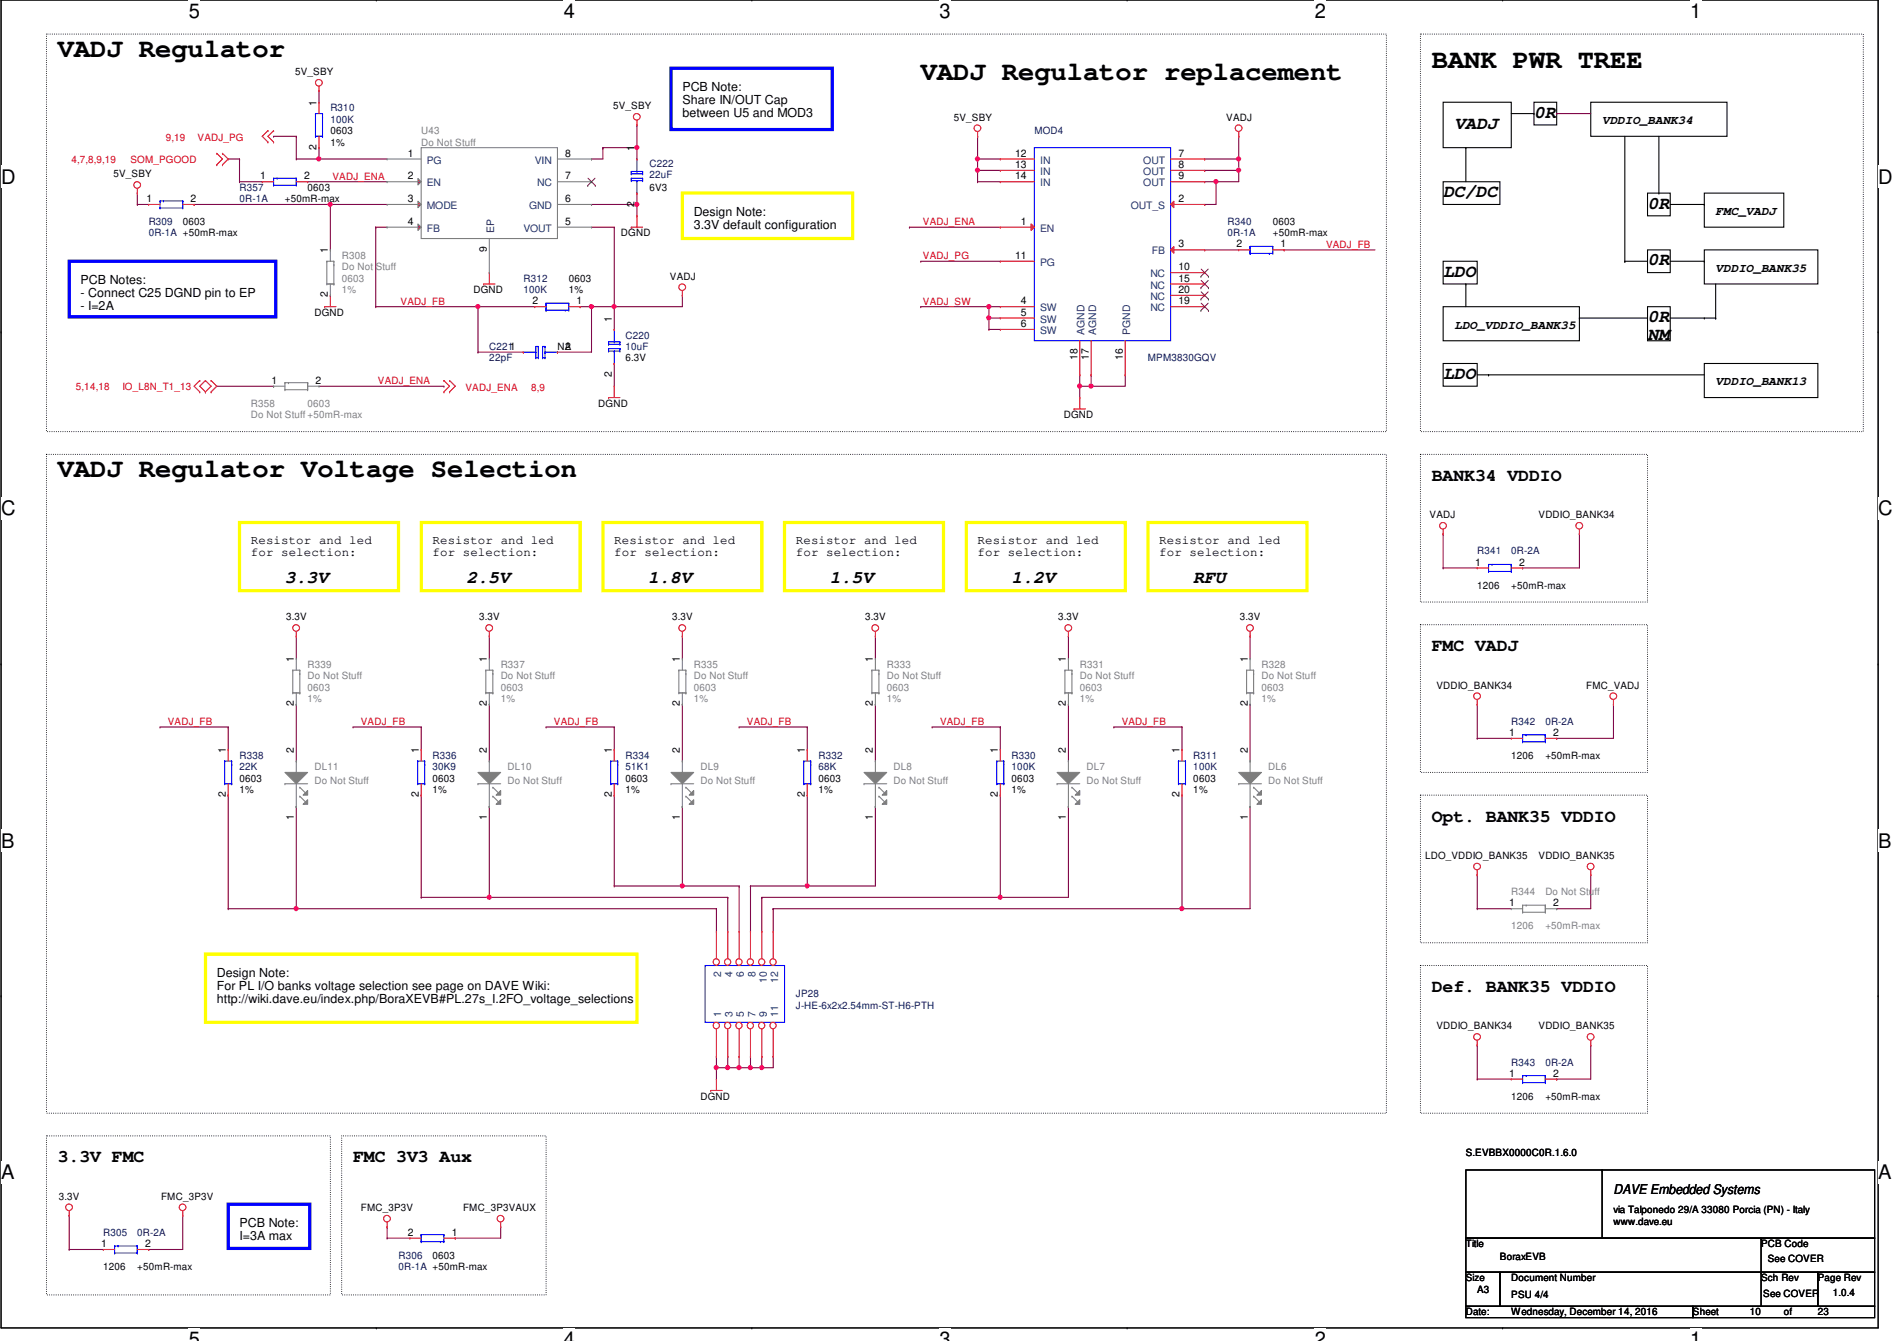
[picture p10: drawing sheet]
<svg xmlns="http://www.w3.org/2000/svg" width="297mm" height="210mm" viewBox="0 0 297 210" stroke-linecap="round" stroke-linejoin="round" font-family="sans-serif">
<defs><g id="words">
<g font-size="4.2">
<text x="9.1" y="8.9">VADJ Regulator</text>
<text x="224.2" y="10.7">BANK PWR TREE</text>
<text x="144.2" y="12.4">VADJ Regulator replacement</text>
<text x="9.1" y="74.7">VADJ Regulator Voltage Selection</text>
</g>
<g font-size="3.1">
<text x="29.5" y="2.8">5</text>
<text x="88.3" y="2.8">4</text>
<text x="147.1" y="2.8">3</text>
<text x="205.9" y="2.8">2</text>
<text x="264.7" y="2.8">1</text>
<text x=".2" y="28.7">D</text>
<text x="294.1" y="28.7">D</text>
<text x=".2" y="80.7">C</text>
<text x="294.1" y="80.7">C</text>
<text x=".2" y="132.7">B</text>
<text x="294.1" y="132.7">B</text>
<text x=".2" y="184.6">A</text>
<text x="294.1" y="184.6">A</text>
<text x="29.5" y="210.7">5</text>
<text x="88.3" y="210.7">4</text>
<text x="147.1" y="210.7">3</text>
<text x="205.9" y="210.7">2</text>
<text x="264.7" y="210.7">1</text>
</g>
<g font-size="2.8">
<text x="227.8" y="20.2">VADJ</text>
<text x="240.2" y="18.4">0R</text>
<text x="226" y="30.9">DC/DC</text>
<text x="258" y="32.6">0R</text>
<text x="258" y="41.5">0R</text>
<text x="226" y="43.3">LDO</text>
<text x="258" y="50.4">0R</text>
<text x="258" y="53.3">NM</text>
<text x="226" y="59.3">LDO</text>
<text x="224.2" y="75.3">BANK34 VDDIO</text>
<text x="44.6" y="91.3">3.3V</text>
<text x="73.1" y="91.3">2.5V</text>
<text x="101.5" y="91.3">1.8V</text>
<text x="130" y="91.3">1.5V</text>
<text x="158.4" y="91.3">1.2V</text>
<text x="186.9" y="91.3">RFU</text>
<text x="224.2" y="101.9">FMC VADJ</text>
<text x="224.2" y="128.6">Opt. BANK35 VDDIO</text>
<text x="224.2" y="155.3">Def. BANK35 VDDIO</text>
<text x="9.1" y="181.9">3.3V FMC</text>
<text x="55.3" y="181.9">FMC 3V3 Aux</text>
</g>
<text font-size="2.1" x="252.6" y="186.9">DAVE Embedded Systems</text>
<g font-size="1.9">
<text x="106.8" y="14.2">PCB Note:</text>
<text x="106.8" y="16.3">Share IN/OUT Cap</text>
<text x="106.8" y="18.3">between U5 and MOD3</text>
<text x="250.9" y="19.4">VDDIO_BANK34</text>
<text x="108.6" y="33.8">Design Note:</text>
<text x="108.6" y="35.8">3.3V default configuration</text>
<text x="268.6" y="33.7">FMC_VADJ</text>
<text x="12.6" y="44.4">PCB Notes:</text>
<text x="12.6" y="46.5">- Connect C25 DGND pin to EP</text>
<text x="268.6" y="42.5">VDDIO_BANK35</text>
<text x="12.6" y="48.5">- I=2A</text>
<text x="227.8" y="51.4">LDO_VDDIO_BANK35</text>
<text x="268.6" y="60.3">VDDIO_BANK13</text>
<text x="39.3" y="85.1">Resistor and led</text>
<text x="39.3" y="87">for selection:</text>
<text x="67.7" y="85.1">Resistor and led</text>
<text x="67.7" y="87">for selection:</text>
<text x="96.2" y="85.1">Resistor and led</text>
<text x="96.2" y="87">for selection:</text>
<text x="124.6" y="85.1">Resistor and led</text>
<text x="124.6" y="87">for selection:</text>
<text x="153.1" y="85.1">Resistor and led</text>
<text x="153.1" y="87">for selection:</text>
<text x="181.5" y="85.1">Resistor and led</text>
<text x="181.5" y="87">for selection:</text>
<text x="33.9" y="152.9">Design Note:</text>
<text x="33.9" y="154.9">For PL I/O banks voltage selection see page on DAVE Wiki:</text>
<text x="33.9" y="157">http://wiki.dave.eu/index.php/BoraXEVB#PL.27s_I.2FO_voltage_selections</text>
<text x="37.5" y="192">PCB Note:</text>
<text x="37.5" y="194.1">I=3A max</text>
</g>
<g font-size="1.6">
<text x="46.2" y="11.8">5V_SBY</text>
<text x="49.6" y="16.6" transform="rotate(-90 49.6 16.6)">1</text>
<text x="96" y="17.1">5V_SBY</text>
<text x="49.6" y="23.5" transform="rotate(-90 49.6 23.5)">2</text>
<text x="51.7" y="21">0603</text>
<text x="51.7" y="22.8">1%</text>
<text x="99.4" y="23.7" transform="rotate(-90 99.4 23.7)">1</text>
<text x="149.3" y="18.9">5V_SBY</text>
<text x="192" y="18.9">VADJ</text>
<text x="17.8" y="27.8">5V_SBY</text>
<text x="40.7" y="28.1">1</text>
<text x="47.6" y="28.1">2</text>
<text x="48.2" y="29.9">0603</text>
<text x="63.8" y="24.5">1</text>
<text x="63.8" y="28.1">2</text>
<text x="88.5" y="28.1">7</text>
<text x="88.5" y="24.5">8</text>
<text x="101.7" y="29.9">6V3</text>
<text x="159" y="24.5">12</text>
<text x="159" y="26.3">13</text>
<text x="159" y="28.1">14</text>
<text x="184.5" y="24.5">7</text>
<text x="184.5" y="26.3">8</text>
<text x="184.5" y="28.1">9</text>
<text x="22.9" y="31.6">1</text>
<text x="28.6" y="35.2">0603</text>
<text x="29.8" y="31.6">2</text>
<text x="44.6" y="31.7">+50mR-max</text>
<text x="63.8" y="31.6">3</text>
<text x="63.8" y="35.2">4</text>
<text x="88.5" y="35.2">5</text>
<text x="88.5" y="31.6">6</text>
<text x="99.4" y="32.3" transform="rotate(-90 99.4 32.3)">2</text>
<text x="159.8" y="35.2">1</text>
<text x="184.5" y="31.6">2</text>
<text x="199.3" y="35.2">0603</text>
<text x="51.3" y="39.7" transform="rotate(-90 51.3 39.7)">1</text>
<text x="76.2" y="39.5" transform="rotate(-90 76.2 39.5)">9</text>
<text x="97.2" y="37">DGND</text>
<text x="159" y="40.5">11</text>
<text x="184.5" y="38.7">3</text>
<text x="193.6" y="38.7">2</text>
<text x="199.3" y="37">+50mR-max</text>
<text x="200.5" y="38.7">1</text>
<text x="51.3" y="46.6" transform="rotate(-90 51.3 46.6)">2</text>
<text x="74.1" y="45.9">DGND</text>
<text x="83.4" y="47.6">2</text>
<text x="89.1" y="44.1">0603</text>
<text x="89.1" y="45.9">1%</text>
<text x="90.3" y="47.6">1</text>
<text x="104.9" y="43.8">VADJ</text>
<text x="159.8" y="47.6">4</text>
<text x="184.5" y="42.3">10</text>
<text x="184.5" y="47.6">19</text>
<text x="184.5" y="45.8">20</text>
<text x="184.5" y="44.1">15</text>
<text x="49.2" y="49.4">DGND</text>
<text x="95.8" y="50.3" transform="rotate(-90 95.8 50.3)">1</text>
<text x="159.8" y="49.4">5</text>
<text x="159.8" y="51.2">6</text>
<text x="87.3" y="54.8">NA</text>
<text x="88.5" y="54.7">2</text>
<text x="95.8" y="59" transform="rotate(-90 95.8 59)">2</text>
<text x="98" y="56.6">6.3V</text>
<text x="168.7" y="56.3" transform="rotate(-90 168.7 56.3)">18</text>
<text x="170.5" y="56.3" transform="rotate(-90 170.5 56.3)">17</text>
<text x="175.8" y="56.3" transform="rotate(-90 175.8 56.3)">16</text>
<text x="42.5" y="60.1">1</text>
<text x="49.4" y="60.1">2</text>
<text x="93.7" y="63.7">DGND</text>
<text x="166.6" y="65.4">DGND</text>
<text x="223.9" y="81.1">VADJ</text>
<text x="240.9" y="81.1">VDDIO_BANK34</text>
<text x="231" y="88.5">1</text>
<text x="237.9" y="88.5">2</text>
<text x="231.3" y="92.1">1206</text>
<text x="236.6" y="92.1">+50mR-max</text>
<text x="44.8" y="97.1">3.3V</text>
<text x="75" y="97.1">3.3V</text>
<text x="105.2" y="97.1">3.3V</text>
<text x="135.5" y="97.1">3.3V</text>
<text x="165.7" y="97.1">3.3V</text>
<text x="194.1" y="97.1">3.3V</text>
<text x="46" y="103.7" transform="rotate(-90 46 103.7)">1</text>
<text x="76.2" y="103.7" transform="rotate(-90 76.2 103.7)">1</text>
<text x="106.5" y="103.7" transform="rotate(-90 106.5 103.7)">1</text>
<text x="136.7" y="103.7" transform="rotate(-90 136.7 103.7)">1</text>
<text x="166.9" y="103.7" transform="rotate(-90 166.9 103.7)">1</text>
<text x="195.4" y="103.7" transform="rotate(-90 195.4 103.7)">1</text>
<text x="224.9" y="107.8">VDDIO_BANK34</text>
<text x="248.4" y="107.8">FMC_VADJ</text>
<text x="46" y="110.6" transform="rotate(-90 46 110.6)">2</text>
<text x="76.2" y="110.6" transform="rotate(-90 76.2 110.6)">2</text>
<text x="106.5" y="110.6" transform="rotate(-90 106.5 110.6)">2</text>
<text x="136.7" y="110.6" transform="rotate(-90 136.7 110.6)">2</text>
<text x="166.9" y="110.6" transform="rotate(-90 166.9 110.6)">2</text>
<text x="195.4" y="110.6" transform="rotate(-90 195.4 110.6)">2</text>
<text x="35.3" y="117.9" transform="rotate(-90 35.3 117.9)">1</text>
<text x="46" y="117.9" transform="rotate(-90 46 117.9)">2</text>
<text x="65.6" y="117.9" transform="rotate(-90 65.6 117.9)">1</text>
<text x="76.2" y="117.9" transform="rotate(-90 76.2 117.9)">2</text>
<text x="95.8" y="117.9" transform="rotate(-90 95.8 117.9)">1</text>
<text x="106.5" y="117.9" transform="rotate(-90 106.5 117.9)">2</text>
<text x="126" y="117.9" transform="rotate(-90 126 117.9)">1</text>
<text x="136.7" y="117.9" transform="rotate(-90 136.7 117.9)">2</text>
<text x="156.2" y="117.9" transform="rotate(-90 156.2 117.9)">1</text>
<text x="166.9" y="117.9" transform="rotate(-90 166.9 117.9)">2</text>
<text x="184.7" y="117.9" transform="rotate(-90 184.7 117.9)">1</text>
<text x="195.4" y="117.9" transform="rotate(-90 195.4 117.9)">2</text>
<text x="236.3" y="115.2">1</text>
<text x="236.6" y="118.8">1206</text>
<text x="242" y="118.8">+50mR-max</text>
<text x="243.2" y="115.2">2</text>
<text x="35.3" y="124.8" transform="rotate(-90 35.3 124.8)">2</text>
<text x="37.5" y="122.3">0603</text>
<text x="37.5" y="124.1">1%</text>
<text x="65.6" y="124.8" transform="rotate(-90 65.6 124.8)">2</text>
<text x="67.7" y="122.3">0603</text>
<text x="67.7" y="124.1">1%</text>
<text x="95.8" y="124.8" transform="rotate(-90 95.8 124.8)">2</text>
<text x="98" y="122.3">0603</text>
<text x="98" y="124.1">1%</text>
<text x="126" y="124.8" transform="rotate(-90 126 124.8)">2</text>
<text x="128.2" y="122.3">0603</text>
<text x="128.2" y="124.1">1%</text>
<text x="156.2" y="124.8" transform="rotate(-90 156.2 124.8)">2</text>
<text x="158.4" y="122.3">0603</text>
<text x="158.4" y="124.1">1%</text>
<text x="184.7" y="124.8" transform="rotate(-90 184.7 124.8)">2</text>
<text x="186.9" y="122.3">0603</text>
<text x="186.9" y="124.1">1%</text>
<text x="46" y="128.4" transform="rotate(-90 46 128.4)">1</text>
<text x="76.2" y="128.4" transform="rotate(-90 76.2 128.4)">1</text>
<text x="106.5" y="128.4" transform="rotate(-90 106.5 128.4)">1</text>
<text x="136.7" y="128.4" transform="rotate(-90 136.7 128.4)">1</text>
<text x="166.9" y="128.4" transform="rotate(-90 166.9 128.4)">1</text>
<text x="195.4" y="128.4" transform="rotate(-90 195.4 128.4)">1</text>
<text x="223.1" y="134.5">LDO_VDDIO_BANK35</text>
<text x="240.9" y="134.5">VDDIO_BANK35</text>
<text x="236.3" y="141.9">1</text>
<text x="243.2" y="141.9">2</text>
<text x="224.9" y="161.1">VDDIO_BANK34</text>
<text x="240.9" y="161.1">VDDIO_BANK35</text>
<text x="109.7" y="172.1">DGND</text>
<text x="236.3" y="168.5">1</text>
<text x="236.6" y="172.1">1206</text>
<text x="242" y="172.1">+50mR-max</text>
<text x="243.2" y="168.5">2</text>
<text x="229.5" y="181">S.EVBBX0000C0R.1.6.0</text>
<text x="9.2" y="187.8">3.3V</text>
<text x="25.2" y="187.8">FMC_3P3V</text>
<text x="56.5" y="189.6">FMC_3P3V</text>
<text x="72.5" y="189.6">FMC_3P3VAUX</text>
<text x="252.6" y="189.9">via Talponedo 29/A 33080 Porcia (PN) - Italy</text>
<text x="252.6" y="191.7">www.dave.eu</text>
<text x="15.8" y="195.2">1</text>
<text x="22.7" y="195.2">2</text>
<text x="63.8" y="193.4">2</text>
<text x="67.7" y="197">0603</text>
<text x="70.7" y="193.4">1</text>
<text x="229.5" y="195.2">Title</text>
<text x="234.9" y="197.2">BoraxEVB</text>
<text x="275.8" y="195.2">PCB Code</text>
<text x="276.8" y="197.6">See COVER</text>
<text x="16.2" y="198.8">1206</text>
<text x="21.5" y="198.8">+50mR-max</text>
<text x="229.5" y="200.6">Size</text>
<text x="231.3" y="202.4">A3</text>
<text x="236.6" y="200.6">Document Number</text>
<text x="236.6" y="203.2">PSU 4/4</text>
<text x="275.8" y="200.6">Sch Rev</text>
<text x="276.1" y="203.1">See COVER</text>
<text x="284.6" y="200.6">Page Rev</text>
<text x="287" y="202.9">1.0.4</text>
<text x="229.5" y="205.9">Date:</text>
<text x="236.6" y="205.9">Wednesday, December 14, 2016</text>
<text x="265.1" y="205.9">Sheet</text>
<text x="274" y="205.9">10</text>
<text x="279.3" y="205.9">of</text>
<text x="284.6" y="205.9">23</text>
</g>
<g font-size="1.6" fill="#00007f">
<text x="51.7" y="17.4">R310</text>
<text x="51.7" y="19.2">100K</text>
<text x="162" y="21">MOD4</text>
<text x="37.5" y="29.9">R357</text>
<text x="101.7" y="26.2">C222</text>
<text x="101.7" y="27.9">22uF</text>
<text x="23.3" y="35.2">R309</text>
<text x="37.5" y="31.7">0R-1A</text>
<text x="192.2" y="35.2">R340</text>
<text x="23.3" y="37">0R-1A +50mR-max</text>
<text x="192.2" y="37">0R-1A</text>
<text x="82" y="44.1">R312</text>
<text x="82" y="45.9">100K</text>
<text x="98" y="53">C220</text>
<text x="76.6" y="54.8">C2211</text>
<text x="76.6" y="56.6">22pF</text>
<text x="98" y="54.8">10uF</text>
<text x="179.7" y="56.6">MPM3830GQV</text>
<text x="231.3" y="86.8">R341</text>
<text x="236.6" y="86.8">0R-2A</text>
<text x="236.6" y="113.5">R342</text>
<text x="242" y="113.5">0R-2A</text>
<text x="37.5" y="118.8">R338</text>
<text x="67.7" y="118.8">R336</text>
<text x="98" y="118.8">R334</text>
<text x="128.2" y="118.8">R332</text>
<text x="158.4" y="118.8">R330</text>
<text x="186.9" y="118.8">R311</text>
<text x="37.5" y="120.6">22K</text>
<text x="67.7" y="120.6">30K9</text>
<text x="98" y="120.6">51K1</text>
<text x="128.2" y="120.6">68K</text>
<text x="158.4" y="120.6">100K</text>
<text x="186.9" y="120.6">100K</text>
<text x="124.6" y="156.1">JP28</text>
<text x="124.6" y="157.9">J-HE-6x2x2.54mm-ST-H6-PTH</text>
<text x="236.6" y="166.8">R343</text>
<text x="242" y="166.8">0R-2A</text>
<text x="16.2" y="193.5">R305</text>
<text x="21.5" y="193.5">0R-2A</text>
<text x="62.4" y="197">R306</text>
<text x="62.4" y="198.8">0R-1A +50mR-max</text>
</g>
<g font-size="1.6" fill="#f00">
<text x="25.9" y="22.1">9,19</text>
<text x="30.9" y="22.1">VADJ_PG</text>
<text x="11.2" y="25.4">4,7,8,9,19</text>
<text x="20.4" y="25.4">SOM_PGOOD</text>
<text x="52.1" y="28.1">VADJ_ENA</text>
<text x="144.5" y="35.2">VADJ_ENA</text>
<text x="144.5" y="40.6">VADJ_PG</text>
<text x="207.6" y="38.8">VADJ_FB</text>
<text x="62.7" y="47.7">VADJ_FB</text>
<text x="144.5" y="47.7">VADJ_SW</text>
<text x="11.9" y="61">5,14,18</text>
<text x="19.2" y="61">IO_L8N_T1_13</text>
<text x="59.2" y="60.1">VADJ_ENA</text>
<text x="72.9" y="61.2">VADJ_ENA</text>
<text x="83.2" y="61.2">8,9</text>
<text x="26.3" y="113.5">VADJ_FB</text>
<text x="56.5" y="113.5">VADJ_FB</text>
<text x="86.7" y="113.5">VADJ_FB</text>
<text x="117" y="113.5">VADJ_FB</text>
<text x="147.2" y="113.5">VADJ_FB</text>
<text x="175.6" y="113.5">VADJ_FB</text>
</g>
<g font-size="1.6" fill="#7f7f7f">
<text x="66" y="21">U43</text>
<text x="66" y="22.8">Do Not Stuff</text>
<text x="53.5" y="40.6">R308</text>
<text x="53.5" y="42.3">Do Not Stuff</text>
<text x="53.5" y="44.1">0603</text>
<text x="53.5" y="45.9">1%</text>
<text x="39.3" y="63.7">R358</text>
<text x="39.3" y="65.4">Do Not Stuff +50mR-max</text>
<text x="48.2" y="63.7">0603</text>
<text x="48.2" y="104.6">R339</text>
<text x="48.2" y="106.3">Do Not Stuff</text>
<text x="78.4" y="104.6">R337</text>
<text x="78.4" y="106.3">Do Not Stuff</text>
<text x="108.6" y="104.6">R335</text>
<text x="108.6" y="106.3">Do Not Stuff</text>
<text x="138.9" y="104.6">R333</text>
<text x="138.9" y="106.3">Do Not Stuff</text>
<text x="169.1" y="104.6">R331</text>
<text x="169.1" y="106.3">Do Not Stuff</text>
<text x="197.5" y="104.6">R328</text>
<text x="197.5" y="106.3">Do Not Stuff</text>
<text x="48.2" y="108.1">0603</text>
<text x="48.2" y="109.9">1%</text>
<text x="78.4" y="108.1">0603</text>
<text x="78.4" y="109.9">1%</text>
<text x="108.6" y="108.1">0603</text>
<text x="108.6" y="109.9">1%</text>
<text x="138.9" y="108.1">0603</text>
<text x="138.9" y="109.9">1%</text>
<text x="169.1" y="108.1">0603</text>
<text x="169.1" y="109.9">1%</text>
<text x="197.5" y="108.1">0603</text>
<text x="197.5" y="109.9">1%</text>
<text x="49.2" y="120.6">DL11</text>
<text x="49.2" y="122.7">Do Not Stuff</text>
<text x="79.5" y="120.6">DL10</text>
<text x="79.5" y="122.7">Do Not Stuff</text>
<text x="109.7" y="120.6">DL9</text>
<text x="109.7" y="122.7">Do Not Stuff</text>
<text x="139.9" y="120.6">DL8</text>
<text x="139.9" y="122.7">Do Not Stuff</text>
<text x="170.1" y="120.6">DL7</text>
<text x="170.1" y="122.7">Do Not Stuff</text>
<text x="198.6" y="120.6">DL6</text>
<text x="198.6" y="122.7">Do Not Stuff</text>
<text x="236.6" y="140.1">R344</text>
<text x="242" y="140.1">Do Not Stuff</text>
<text x="236.6" y="145.5">1206</text>
<text x="242" y="145.5">+50mR-max</text>
</g>
<g font-size="1.6" fill="#00407f">
<text x="66.8" y="25.6">PG</text>
<text x="66.8" y="29.2">EN</text>
<text x="83.7" y="25.6">VIN</text>
<text x="84.1" y="29.2">NC</text>
<text x="162.9" y="25.6">IN</text>
<text x="162.9" y="27.4">IN</text>
<text x="162.9" y="29.2">IN</text>
<text x="179" y="25.6">OUT</text>
<text x="179" y="27.4">OUT</text>
<text x="179" y="29.2">OUT</text>
<text x="66.8" y="32.7">MODE</text>
<text x="82.8" y="32.7">GND</text>
<text x="177.1" y="32.7">OUT_S</text>
<text x="66.8" y="36.3">FB</text>
<text x="77.4" y="36.4" transform="rotate(-90 77.4 36.4)">EP</text>
<text x="82" y="36.3">VOUT</text>
<text x="162.9" y="36.3">EN</text>
<text x="162.9" y="41.6">PG</text>
<text x="180.4" y="39.8">FB</text>
<text x="180.1" y="43.4">NC</text>
<text x="180.1" y="46.9">NC</text>
<text x="180.1" y="45.2">NC</text>
<text x="162.9" y="48.7">SW</text>
<text x="162.9" y="50.5">SW</text>
<text x="162.9" y="52.3">SW</text>
<text x="169.8" y="52.5" transform="rotate(-90 169.8 52.5)">AGND</text>
<text x="171.6" y="52.5" transform="rotate(-90 171.6 52.5)">AGND</text>
<text x="177" y="52.5" transform="rotate(-90 177 52.5)">PGND</text>
<text x="180.1" y="48.7">NC</text>
<text x="112.9" y="152.9" transform="rotate(-90 112.9 152.9)">2</text>
<text x="114.7" y="152.9" transform="rotate(-90 114.7 152.9)">4</text>
<text x="116.5" y="152.9" transform="rotate(-90 116.5 152.9)">6</text>
<text x="118.3" y="152.9" transform="rotate(-90 118.3 152.9)">8</text>
<text x="120.1" y="153.8" transform="rotate(-90 120.1 153.8)">10</text>
<text x="121.8" y="153.8" transform="rotate(-90 121.8 153.8)">12</text>
<text x="112.9" y="159.1" transform="rotate(-90 112.9 159.1)">1</text>
<text x="114.7" y="159.1" transform="rotate(-90 114.7 159.1)">3</text>
<text x="116.5" y="159.1" transform="rotate(-90 116.5 159.1)">5</text>
<text x="118.3" y="159.1" transform="rotate(-90 118.3 159.1)">7</text>
<text x="120.1" y="159.1" transform="rotate(-90 120.1 159.1)">9</text>
<text x="121.8" y="159.1" transform="rotate(-90 121.8 159.1)">11</text>
</g>
</g></defs>
<path d="M.2 0h293.9v207.9h-293.9z" fill="none" stroke="#000" stroke-width=".17"/>
<g fill="#fff">
<path d="M29.5 0h1.8v3.5h-1.8z"/>
<path d="M29.5 207.9h1.8v2h-1.8z"/>
</g>
<path d="M58.9 0h.1M58.9 207.9h.1" fill="none" stroke="#000" stroke-width=".17"/>
<g fill="#fff">
<path d="M88.3 0h1.7v3.5h-1.7z"/>
<path d="M88.3 207.9h1.7v2h-1.7z"/>
</g>
<path d="M117.7 0h.1M117.7 207.9h.1" fill="none" stroke="#000" stroke-width=".17"/>
<g fill="#fff">
<path d="M147.1 0h1.7v3.5h-1.7z"/>
<path d="M147.1 207.9h1.7v2h-1.7z"/>
</g>
<path d="M176.5 0h.1M176.5 207.9h.1" fill="none" stroke="#000" stroke-width=".17"/>
<g fill="#fff">
<path d="M205.9 0h1.7v3.5h-1.7z"/>
<path d="M205.9 207.9h1.7v2h-1.7z"/>
</g>
<path d="M235.3 0h.1M235.3 207.9h.1" fill="none" stroke="#000" stroke-width=".17"/>
<g fill="#fff">
<path d="M264.7 0h1.7v3.5h-1.7z"/>
<path d="M264.7 207.9h1.7v2h-1.7z"/>
<path d="M.2 26h2.2v3.4h-2.2z"/>
<path d="M294.1 26h2.2v3.4h-2.2z"/>
<path d="M.2 77.9h2.2v3.5h-2.2z"/>
<path d="M294.1 77.9h2.2v3.5h-2.2z"/>
</g>
<path d="M.2 51.9h.1M294.1 51.9h.1" fill="none" stroke="#000" stroke-width=".17"/>
<g fill="#fff">
<path d="M.2 129.9h2v3.4h-2z"/>
<path d="M294.1 129.9h2.1v3.4h-2.1z"/>
</g>
<path d="M.2 103.9h.1M294.1 103.9h.1" fill="none" stroke="#000" stroke-width=".17"/>
<path d="M.2 103.9h.1M294.1 103.9h.1" fill="none" stroke="#000" stroke-width=".16"/>
<g fill="#fff">
<path d="M.2 181.8h2v3.5h-2z"/>
<path d="M294.1 181.8h2.1v3.5h-2.1z"/>
</g>
<g fill="none" stroke="#000" stroke-width=".17">
<path d="M226 16h10.6v7.1h-10.6zM236.6 17.8h3.6M240.2 16h3.6v3.6h-3.6zM240.2 17.8h.1M249.1 16h21.3v5.3h-21.3zM226 28.4h8.9v3.6h-8.9zM229.5 23.1h.1M229.5 23.1v5.3M254.4 21.3v19.6M258 30.2h3.5v3.6h-3.5zM258 39.1h3.5v3.6h-3.5zM259.8 30.2h.1"/>
<path d="M259.8 21.3v8.9M261.5 32h5.4M266.9 30.2h12.4v5.4h-12.4zM266.9 39.1h17.7v5.3h-17.7zM266.9 32h.1M226 48h21.3v5.3h-21.3zM226 40.9h5.3v3.5h-5.3zM226 56.9h5.3v3.6h-5.3zM229.5 44.4h.1M229.5 44.4v3.6M231.3 58.7h35.6M233.1 58.7h.1"/>
<path d="M247.3 49.8h.1M247.3 49.8h10.7M254.4 40.9h.1M254.4 40.9h3.6M258 48h3.5v5.3h-3.5zM261.5 40.9h5.4M261.5 49.8h7.1M266.9 56.9h17.7v5.3h-17.7zM266.9 40.9h.1M266.9 49.8h.1M268.6 49.8h.1M268.6 44.4v5.4"/>
<path d="M.2 155.9h.1M294.1 155.9h.1"/>
</g>
<path d="M7.3 5.3h209.8v62.3h-209.8zM222.4 5.3h69.4v62.3h-69.4zM7.3 71.1h209.8v103.1h-209.8zM222.4 71.1h35.6v23.1h-35.6zM222.4 97.8h35.6v23.1h-35.6zM222.4 124.5h35.6v23.1h-35.6zM222.4 151.1h35.6v23.1h-35.6zM7.3 177.8h44.4v24.9h-44.4zM53.5 177.8h32v24.9h-32z" fill="none" stroke="#000" stroke-width=".17" stroke-dasharray="0 .3"/>
<path d="M105.1 10.7h25.2v9.6h-25.2zM10.8 40.9h32.4v8.7h-32.4zM35.7 188.5h12.8v6.9h-12.8z" fill="none" stroke="#00f" stroke-width=".51"/>
<path d="M106.8 30.2h26.7v7.1h-26.7zM37.5 81.8h24.9v10.7h-24.9zM66 81.8h24.8v10.7h-24.8zM94.4 81.8h24.9v10.7h-24.9zM122.8 81.8h24.9v10.7h-24.9zM151.3 81.8h24.9v10.7h-24.9zM179.7 81.8h24.9v10.7h-24.9zM32.2 149.4h67.5v10.6h-67.5z" fill="none" stroke="#ff0" stroke-width=".51"/>
<path d="M58.8 48h.1M58.8 48h16M60.6 192h.1M60.6 193.8h.1M60.6 192v1.8M60.6 193.8h3.6M71.3 193.8h.1M78.4 192h.1M78.4 192v1.8h-7.1" fill="none" stroke="#7f0040" stroke-width=".17"/>
<circle cx="74.8" cy="48" r=".32" fill="#f0f"/>
<circle cx="74.8" cy="48" r=".32" fill="none" stroke="#f0f" stroke-width=".17"/>
<g fill="none" stroke="#7f0040" stroke-width=".17">
<path d="M99.7 19.6h.1M99.7 19.6v3.5h-5.3M49.9 24.9h.1M49.9 24.9h10.7M51.7 32h.1M51.7 32v7.1M58.8 35.6h.1M58.8 35.6v12.4M92.6 32h.1M94.4 23.1h.1M99.7 30.2h.1M99.7 30.2v1.8h-7.1"/>
<path d="M74.8 55.1h.1M74.8 55.1h7.2M87.3 55.1h.1M87.3 55.1h5.3"/>
</g>
<circle cx="49.9" cy="24.9" r=".32" fill="#f0f"/>
<circle cx="49.9" cy="24.9" r=".32" fill="none" stroke="#f0f" stroke-width=".17"/>
<path d="M21.5 32h.1M21.5 32h1.8M30.4 32h.1M30.4 32h21.3M49.9 23.1h.1M49.9 23.1v1.8M58.8 35.6h.1M58.8 35.6h1.8" fill="none" stroke="#7f0040" stroke-width=".17"/>
<circle cx="51.7" cy="32" r=".32" fill="#f0f"/>
<circle cx="51.7" cy="32" r=".32" fill="none" stroke="#f0f" stroke-width=".17"/>
<path d="M48.2 28.4h.1M48.2 28.4h12.4M51.7 32h.1M51.7 32h8.9M94.4 23.1h.1M94.4 23.1v1.8M99.7 23.1h.1M99.7 23.1v1.8" fill="none" stroke="#7f0040" stroke-width=".17"/>
<circle cx="99.7" cy="23.1" r=".32" fill="#f0f"/>
<circle cx="99.7" cy="23.1" r=".32" fill="none" stroke="#f0f" stroke-width=".17"/>
<path d="M99.7 32h.1M99.7 32v1.8M96.2 56.9h.1M96.2 48h.1M96.2 48v3.6M96.2 56.9v3.6" fill="none" stroke="#7f0040" stroke-width=".17"/>
<circle cx="99.7" cy="32" r=".32" fill="#f0f"/>
<circle cx="99.7" cy="32" r=".32" fill="none" stroke="#f0f" stroke-width=".17"/>
<g fill="none" stroke="#7f0040" stroke-width=".17">
<path d="M49.9 14.2h.1M49.9 14.2v1.8M21.5 30.2h.1M21.5 30.2v1.8M92.6 24.9h.1M92.6 24.9h1.8M96.2 48h.1M106.8 46.2h.1M106.8 46.2v1.8h-10.6M169.1 58.7h.1M169.1 58.7v1.8M170.9 58.7h.1"/>
<path d="M170.9 58.7v1.8h-1.8M169.1 60.5h.1"/>
</g>
<circle cx="170.8" cy="60.4" r=".32" fill="#f0f"/>
<circle cx="170.8" cy="60.4" r=".32" fill="none" stroke="#f0f" stroke-width=".17"/>
<path d="M169.1 60.5h.1M169.1 60.5v1.7" fill="none" stroke="#7f0040" stroke-width=".17"/>
<circle cx="169.1" cy="60.4" r=".32" fill="#f0f"/>
<circle cx="169.1" cy="60.4" r=".32" fill="none" stroke="#f0f" stroke-width=".17"/>
<path d="M144.2 48h.1M144.2 48h10.7M176.2 58.7h.1M176.2 58.7v1.8h-5.3M170.9 60.5h.1" fill="none" stroke="#7f0040" stroke-width=".17"/>
<circle cx="154.8" cy="48" r=".32" fill="#f0f"/>
<circle cx="154.8" cy="48" r=".32" fill="none" stroke="#f0f" stroke-width=".17"/>
<path d="M154.9 48h.1M154.9 51.6h.1M154.9 49.8h.1M154.9 48v3.6M154.9 48h1.7M154.9 51.6h1.7" fill="none" stroke="#7f0040" stroke-width=".17"/>
<circle cx="154.8" cy="49.8" r=".32" fill="#f0f"/>
<circle cx="154.8" cy="49.8" r=".32" fill="none" stroke="#f0f" stroke-width=".17"/>
<path d="M153.1 21.3h.1M153.1 28.4h.1M153.1 26.7h.1M153.1 24.9h.1M153.1 21.3v7.1M153.1 28.4h3.5M153.1 26.7h3.5M153.1 24.9h3.5M154.9 49.8h.1M154.9 49.8h1.7" fill="none" stroke="#7f0040" stroke-width=".17"/>
<circle cx="153" cy="26.6" r=".32" fill="#f0f"/>
<circle cx="153" cy="26.6" r=".32" fill="none" stroke="#f0f" stroke-width=".17"/>
<circle cx="153" cy="24.9" r=".32" fill="#f0f"/>
<circle cx="153" cy="24.9" r=".32" fill="none" stroke="#f0f" stroke-width=".17"/>
<path d="M188.6 24.9h.1M188.6 26.7h.1M188.6 24.9h5.4M194 21.3h.1M194 24.9h.1M194 21.3v5.4h-5.4M144.2 40.9h.1M144.2 40.9h12.4" fill="none" stroke="#7f0040" stroke-width=".17"/>
<circle cx="193.9" cy="26.6" r=".32" fill="#f0f"/>
<circle cx="193.9" cy="26.6" r=".32" fill="none" stroke="#f0f" stroke-width=".17"/>
<circle cx="193.9" cy="24.9" r=".32" fill="#f0f"/>
<circle cx="193.9" cy="24.9" r=".32" fill="none" stroke="#f0f" stroke-width=".17"/>
<path d="M188.6 28.4h.1M188.6 28.4h1.8" fill="none" stroke="#7f0040" stroke-width=".17"/>
<circle cx="190.4" cy="28.4" r=".32" fill="#f0f"/>
<circle cx="190.4" cy="28.4" r=".32" fill="none" stroke="#f0f" stroke-width=".17"/>
<g fill="none" stroke="#7f0040" stroke-width=".17">
<path d="M42.8 21.3h.1M42.8 21.3h3.6M46.4 21.3h.1M46.4 24.9h.1M46.4 21.3v3.6M46.4 24.9h3.5M188.6 32h.1M190.4 28.4h.1M190.4 28.4v3.6h-1.8M194 26.7h.1M194 26.7v1.7h-3.6M201.1 39.1h.1"/>
<path d="M201.1 39.1h14.2M90.8 48h.1M90.8 48h1.8M92.6 48h.1M92.6 48v7.1M10.8 190.2h.1M10.8 195.6h.1M10.8 190.2v5.4M10.8 195.6h5.4M23.3 195.6h.1M28.6 190.2h.1M28.6 190.2v5.4h-5.3"/>
</g>
<circle cx="92.6" cy="48" r=".32" fill="#f0f"/>
<circle cx="92.6" cy="48" r=".32" fill="none" stroke="#f0f" stroke-width=".17"/>
<g fill="none" stroke="#7f0040" stroke-width=".17">
<path d="M74.8 48h.1M74.8 48h8.9M74.8 48v7.1M92.6 48h.1M92.6 48h3.6M195.7 99.6h.1M195.7 99.6v3.5M25.1 113.8h.1M25.1 113.8h10.6M195.7 110.2h.1M195.7 110.2v8.9M195.7 126.2h.1"/>
<path d="M195.7 126.2v16M112.2 165.4h.1M112.2 167.1h.1M112.2 165.4v1.7M114 165.4h.1M114 165.4v1.7h-1.8"/>
</g>
<circle cx="113.9" cy="167.1" r=".32" fill="#f0f"/>
<circle cx="113.9" cy="167.1" r=".32" fill="none" stroke="#f0f" stroke-width=".17"/>
<path d="M112.2 167.1h.1M112.2 167.1v1.8" fill="none" stroke="#7f0040" stroke-width=".17"/>
<circle cx="112.2" cy="167.1" r=".32" fill="#f0f"/>
<circle cx="112.2" cy="167.1" r=".32" fill="none" stroke="#f0f" stroke-width=".17"/>
<path d="M114 167.1h.1M114 167.1h3.5M115.7 165.4h.1M115.7 167.1h.1M115.7 165.4v1.7" fill="none" stroke="#7f0040" stroke-width=".17"/>
<circle cx="117.5" cy="167.1" r=".32" fill="#f0f"/>
<circle cx="117.5" cy="167.1" r=".32" fill="none" stroke="#f0f" stroke-width=".17"/>
<circle cx="115.7" cy="167.1" r=".32" fill="#f0f"/>
<circle cx="115.7" cy="167.1" r=".32" fill="none" stroke="#f0f" stroke-width=".17"/>
<path d="M117.5 165.4h.1M117.5 167.1h.1M117.5 165.4v1.7M119.3 165.4h.1M119.3 165.4v1.7h-1.8" fill="none" stroke="#7f0040" stroke-width=".17"/>
<circle cx="119.3" cy="167.1" r=".32" fill="#f0f"/>
<circle cx="119.3" cy="167.1" r=".32" fill="none" stroke="#f0f" stroke-width=".17"/>
<g fill="none" stroke="#7f0040" stroke-width=".17">
<path d="M46.4 99.6h.1M46.4 99.6v3.5M76.6 99.6h.1M76.6 99.6v3.5M106.8 99.6h.1M106.8 99.6v3.5M137.1 99.6h.1M137.1 99.6v3.5M167.3 99.6h.1M167.3 99.6v3.5M46.4 110.2h.1M46.4 110.2v8.9"/>
<path d="M76.6 110.2h.1M76.6 110.2v8.9M106.8 110.2h.1M106.8 110.2v8.9M137.1 110.2h.1M137.1 110.2v8.9M167.3 110.2h.1M167.3 110.2v8.9M46.4 126.2h.1M46.4 126.2v16M76.6 126.2h.1M76.6 126.2v14.3"/>
<path d="M106.8 126.2h.1M106.8 126.2v12.5M137.1 126.2h.1M137.1 126.2v12.5M167.3 126.2h.1M167.3 126.2v14.3M46.4 142.2h.1M46.4 142.2h65.8M112.2 142.2h.1M112.2 142.2v3.6M119.3 167.1h.1M121.1 165.4h.1"/>
<path d="M121.1 165.4v1.7h-1.8"/>
</g>
<circle cx="46.4" cy="142.2" r=".32" fill="#f0f"/>
<circle cx="46.4" cy="142.2" r=".32" fill="none" stroke="#f0f" stroke-width=".17"/>
<path d="M35.7 113.8h.1M35.7 113.8v3.5M35.7 124.5h.1M35.7 124.5v17.7M66 124.5h.1M66 124.5v16M35.7 142.2h.1M35.7 142.2h10.7M66 140.5h.1M66 140.5h10.6" fill="none" stroke="#7f0040" stroke-width=".17"/>
<circle cx="76.6" cy="140.4" r=".32" fill="#f0f"/>
<circle cx="76.6" cy="140.4" r=".32" fill="none" stroke="#f0f" stroke-width=".17"/>
<g fill="none" stroke="#7f0040" stroke-width=".17">
<path d="M55.3 113.8h.1M55.3 113.8h10.7M66 113.8h.1M66 113.8v3.5M85.5 113.8h.1M85.5 113.8h10.7M96.2 113.8h.1M96.2 113.8v3.5M115.7 113.8h.1M115.7 113.8h10.7M126.4 113.8h.1M126.4 113.8v3.5"/>
<path d="M146 113.8h.1M146 113.8h10.6M156.6 113.8h.1M156.6 113.8v3.5M174.4 113.8h.1M174.4 113.8h10.7M185.1 113.8h.1M185.1 113.8v3.5M106.8 138.7h.1M106.8 138.7h8.9M115.7 138.7h.1M115.7 138.7v7.1"/>
<path d="M76.6 140.5h.1M76.6 140.5h37.4M114 140.5h.1M114 140.5v5.3"/>
</g>
<circle cx="106.8" cy="138.7" r=".32" fill="#f0f"/>
<circle cx="106.8" cy="138.7" r=".32" fill="none" stroke="#f0f" stroke-width=".17"/>
<path d="M96.2 124.5h.1M96.2 138.7h.1M96.2 124.5v14.2M96.2 138.7h10.6M117.5 138.7h.1M117.5 138.7v7.1M126.4 124.5h.1M126.4 124.5v14.2h-8.9" fill="none" stroke="#7f0040" stroke-width=".17"/>
<circle cx="126.4" cy="138.7" r=".32" fill="#f0f"/>
<circle cx="126.4" cy="138.7" r=".32" fill="none" stroke="#f0f" stroke-width=".17"/>
<path d="M126.4 138.7h.1M126.4 138.7h10.7M119.3 140.5h.1M119.3 140.5v5.3M119.3 140.5h37.3" fill="none" stroke="#7f0040" stroke-width=".17"/>
<circle cx="156.6" cy="140.4" r=".32" fill="#f0f"/>
<circle cx="156.6" cy="140.4" r=".32" fill="none" stroke="#f0f" stroke-width=".17"/>
<path d="M156.6 124.5h.1M156.6 124.5v16M121.1 142.2h.1M121.1 142.2v3.6M121.1 142.2h64M156.6 140.5h.1M156.6 140.5h10.7" fill="none" stroke="#7f0040" stroke-width=".17"/>
<circle cx="185.1" cy="142.2" r=".32" fill="#f0f"/>
<circle cx="185.1" cy="142.2" r=".32" fill="none" stroke="#f0f" stroke-width=".17"/>
<g fill="none" stroke="#7f0040" stroke-width=".17">
<path d="M243.8 17.8h.1M243.8 17.8h5.3M35.7 24.9h.1M35.7 24.9h1.8M37.5 28.4h.1M37.5 24.9h.1M37.5 28.4h3.6M37.5 24.9v3.5M92.6 35.6h3.6M96.2 35.6h.1M96.2 35.6v12.4M188.6 39.1h.1"/>
<path d="M188.6 39.1h5.4M96.2 48h.1M49.9 60.5h19.6M69.5 60.5h.1M226 83.6h.1M226 88.9h.1M226 83.6v5.3M226 88.9h5.3M238.4 88.9h.1M247.3 83.6h.1M247.3 83.6v5.3h-8.9M231.3 110.2h.1"/>
<path d="M231.3 115.6h.1M231.3 110.2v5.4M231.3 115.6h5.3M243.8 115.6h.1M252.6 110.2h.1M252.6 110.2v5.4h-8.8M185.1 124.5h.1M185.1 124.5v17.7M231.3 136.9h.1M231.3 136.9v5.3M249.1 136.9h.1M249.1 136.9v5.3h-5.3"/>
<path d="M185.1 142.2h.1M185.1 142.2h10.6M231.3 142.2h.1M231.3 142.2h5.3M243.8 142.2h.1M231.3 163.6h.1M231.3 168.9h.1M231.3 163.6v5.3M231.3 168.9h5.3M243.8 168.9h.1M249.1 163.6h.1M249.1 163.6v5.3h-5.3"/>
</g>
<circle cx="96.2" cy="48" r=".32" fill="#f0f"/>
<circle cx="96.2" cy="48" r=".32" fill="none" stroke="#f0f" stroke-width=".17"/>
<path d="M142.4 35.6h.1M142.4 35.6h14.2M33.9 60.5h8.9M42.8 60.5h.1" fill="none" stroke="#7f0040" stroke-width=".17"/>
<g fill="none" stroke="#f00" stroke-width=".17">
<path d="M49.9 14.2h.1M49.9 13.5v.7M99.7 19.6h.1M99.7 18.8v.8M21.5 30.2h.1M21.5 29.5v.7M33.9 25.8h.1M33.9 24h.1M33.9 24l.9 .9-.9 .9M34.8 24h.1M34.8 25.8h.1M34.8 24l.9 .9-.9 .9"/>
<path d="M41.9 20.4h.1M41.9 22.2h.1M41.9 20.4l-.8 .9 .8 .9M42.8 20.4h.1M42.8 22.2h.1M42.8 20.4l-.9 .9 .9 .9M98.8 35.6h.1M98.8 35.6h1.8M99.7 33.8h.1M99.7 33.8v1.8M153.1 21.3h.1M153.1 20.6v.7"/>
<path d="M194 21.3h.1M194 20.6v.7M31.3 59.6h.1M31.3 59.6l-.9 .9 .9 .8M32.2 59.6h.1M32.2 59.6l.9 .9-.9 .8M32.2 59.6l-.9 .9 .9 .8M33.1 59.6h.1M33.1 59.6l.8 .9-.8 .8M50.8 48h.1M50.8 48h1.8M51.7 46.2h.1"/>
<path d="M51.7 46.2v1.8M69.5 59.6h.1M69.5 59.6l.9 .9-.9 .8M70.4 59.6h.1M70.4 59.6l.9 .9-.9 .8M75.7 44.4h.1M75.7 44.4h1.8M76.6 42.7h.1M76.6 42.7v1.7M106.8 46.2h.1M106.8 45.5v.7M31.3 61.3h.1"/>
<path d="M32.2 61.3h.1M33.1 61.3h.1M69.5 61.3h.1M70.4 61.3h.1M95.3 62.2h.1M95.3 62.2h1.8M96.2 60.5h.1M96.2 60.5v1.7M168.2 64h.1M168.2 64h1.8M169.1 62.2h.1M169.1 62.2v1.8"/>
<path d="M46.4 99.6h.1M46.4 98.8v.8M76.6 99.6h.1M76.6 98.8v.8M106.8 99.6h.1M106.8 98.8v.8M137.1 99.6h.1M137.1 98.8v.8M167.3 99.6h.1M167.3 98.8v.8M195.7 99.6h.1M195.7 98.8v.8"/>
<path d="M226 83.6h.1M226 82.8v.8M247.3 83.6h.1M247.3 82.8v.8M231.3 110.2h.1M231.3 109.5v.7M252.6 110.2h.1M252.6 109.5v.7M231.3 136.9h.1M231.3 136.2v.7M249.1 136.9h.1M249.1 136.2v.7"/>
<path d="M111.3 170.7h.1M111.3 170.7h1.8M112.2 168.9h.1M112.2 168.9v1.8M231.3 163.6h.1M231.3 162.9v.7M249.1 163.6h.1M249.1 162.9v.7M10.8 190.2h.1M10.8 189.5v.7M28.6 190.2h.1M28.6 189.5v.7"/>
<path d="M60.6 192h.1M60.6 191.3v.7M78.4 192h.1M78.4 191.3v.7"/>
<circle cx="49.9" cy="12.9" r=".52"/>
<circle cx="99.7" cy="18.3" r=".52"/>
<circle cx="21.5" cy="29" r=".52"/>
<circle cx="153.1" cy="20.1" r=".52"/>
<circle cx="194" cy="20.1" r=".52"/>
<circle cx="106.8" cy="45" r=".52"/>
<circle cx="46.4" cy="98.3" r=".52"/>
<circle cx="76.6" cy="98.3" r=".52"/>
<circle cx="106.8" cy="98.3" r=".52"/>
<circle cx="137.1" cy="98.3" r=".52"/>
<circle cx="167.3" cy="98.3" r=".52"/>
<circle cx="195.7" cy="98.3" r=".52"/>
<circle cx="226" cy="82.3" r=".52"/>
<circle cx="247.3" cy="82.3" r=".52"/>
<circle cx="231.3" cy="109" r=".52"/>
<circle cx="252.6" cy="109" r=".52"/>
<circle cx="231.3" cy="135.6" r=".52"/>
<circle cx="249.1" cy="135.6" r=".52"/>
<circle cx="231.3" cy="162.3" r=".52"/>
<circle cx="249.1" cy="162.3" r=".52"/>
<circle cx="10.8" cy="189" r=".52"/>
<circle cx="28.6" cy="189" r=".52"/>
<circle cx="60.6" cy="190.7" r=".52"/>
<circle cx="78.4" cy="190.7" r=".52"/>
</g>
<path d="M229.5 183.1h64v10.7h-64zM229.5 193.8h64v5.3h-64zM229.5 199.1h5.4v5.4h-5.4zM234.9 199.1h49.7v5.4h-49.7zM250.9 183.1h.1M250.9 183.1v10.7M275.8 199.1h.1M275.8 193.8h.1M275.8 193.8v10.7M284.6 199.1h8.9v5.4h-8.9zM229.5 204.5h35.6v1.7h-35.6zM265.1 204.5h28.4v1.7h-28.4z" fill="none" stroke="#000" stroke-width=".17"/>
<path d="M44.6 120.9h3.6l-1.8 1.8z" fill="#7f7f7f"/>
<path d="M44.6 120.9h3.6l-1.8 1.8z" fill="none" stroke="#7f7f7f" stroke-width=".17"/>
<path d="M48.2 123.7v.8h-.7z" fill="#7f7f7f"/>
<path d="M48.2 123.7v.8h-.7z" fill="none" stroke="#7f7f7f" stroke-width=".17"/>
<path d="M47.5 125.9l.7-.7v.7z" fill="#7f7f7f"/>
<g fill="none" stroke="#7f7f7f" stroke-width=".17">
<path d="M51.7 39.1h.1M51.7 39.1v1.8M51.2 44.4h.1M51.2 40.9h.1M51.2 44.4h1.1M51.2 40.9v3.5M51.2 40.9h1.1M51.7 46.2h.1M51.7 44.4v1.8M52.3 44.4h.1M52.3 40.9h.1M52.3 41.4h.1"/>
<path d="M52.3 40.9v3.5M45.8 108.5h.1M45.8 104.9h.1M45.8 108.5h1.1M45.8 104.9h1.1M45.8 104.9v3.6M46.4 119.1h.1M46.4 103.1h.1M46.4 110.2h.1M46.4 103.1v1.8M46.4 108.5v1.7M46.4 119.1v1.8"/>
<path d="M46.9 108.5h.1M46.9 104.9h.1M46.9 105.5h.1M46.9 104.9v3.6M106.3 108.5h.1M106.3 104.9h.1M106.3 108.5h1.1M106.3 104.9h1.1M106.3 104.9v3.6M106.8 103.1h.1M106.8 110.2h.1M106.8 103.1v1.8"/>
<path d="M106.8 108.5v1.7M107.4 108.5h.1M107.4 104.9h.1M107.4 105.5h.1M107.4 104.9v3.6M136.5 108.5h.1M136.5 104.9h.1M136.5 108.5h1.1M136.5 104.9v3.6M136.5 104.9h1.1M137.1 103.1h.1M137.1 110.2h.1"/>
<path d="M137.1 103.1v1.8M137.1 108.5v1.7M137.6 108.5h.1M137.6 104.9h.1M137.6 105.5h.1M137.6 104.9v3.6M44.6 122.7h.1M44.6 122.7h3.6M46.4 120.9h.1M46.4 126.2h.1M46.4 122.7v3.5M46.9 123.2h.1"/>
<path d="M46.9 124.6h.1M46.9 123.2l.9 .9M46.9 124.6l.9 .9M47.5 125.9l.7-.7v.7zM236.6 142.2h.1M236.6 142.2h1.8M238.4 142.8h.1M238.4 141.7h.1M238.4 141.7h3.6M238.4 142.8h3.6M238.4 141.7v1.1M239 141.7h.1"/>
<path d="M242 141.7h.1M242 142.8h.1M242 141.7v1.1M242 142.2h1.8M243.8 142.2h.1"/>
</g>
<g fill="none" stroke="#00f" stroke-width=".17">
<path d="M49.4 17.8h.1M49.4 17.8v3.5M49.4 17.8h1.1M50.5 17.8h.1M50.5 18.3h.1M50.5 17.8v3.5M25.1 32.6h.1M25.1 31.5h.1M25.1 31.5h3.5M25.1 32.6h3.5M25.1 31.5v1.1M25.6 31.5h.1"/>
<path d="M28.6 31.5h.1M28.6 32.6h.1M28.6 31.5v1.1M42.8 29h.1M42.8 27.9h.1M42.8 27.9h3.6M42.8 29h3.6M42.8 27.9v1.1M43.4 27.9h.1M46.4 27.9h.1M46.4 29h.1M46.4 27.9v1.1"/>
<path d="M49.4 21.3h.1M49.4 21.3h1.1M50.5 21.3h.1M98.8 27.2h.1M98.8 26.8h.1M98.8 28.3h.1M98.8 27.9h.1M98.8 27.9h1.8M98.8 26.8h1.8M98.8 27.2h1.8M98.8 26.8v.4M98.8 27.9v.4"/>
<path d="M98.8 28.3h1.8M99.7 26.8h.1M99.7 28.3h.1M99.7 24.9v1.9M99.7 28.3v1.9M100.6 26.8h.1M100.6 27.2h.1M100.6 27.9h.1M100.6 28.3h.1M100.6 26.8v.4M100.6 27.9v.4M233.1 89.5h.1"/>
<path d="M233.1 88.3h.1M233.1 88.3h3.5M233.1 89.5h3.5M233.1 88.3v1.2M233.6 88.3h.1M236.6 88.3h.1M236.6 89.5h.1M236.6 88.3v1.2M95.6 119.1h.1M95.6 119.1v3.6M95.6 119.1h1.1M96.7 119.1h.1"/>
<path d="M96.7 119.7h.1M96.7 119.1v3.6M95.6 122.7h.1M95.6 122.7h1.1M96.7 122.7h.1M238.4 169.5h.1M238.4 168.4h.1M238.4 168.4h3.6M238.4 169.5h3.6M238.4 168.4v1.1M239 168.4h.1M242 168.4h.1"/>
<path d="M242 169.5h.1M242 168.4v1.1M17.9 196.1h.1M17.9 195h.1M17.9 195h3.6M17.9 196.1h3.6M17.9 195v1.1M18.5 195h.1M21.5 195h.1M21.5 196.1h.1M21.5 195v1.1M66 194.4h.1"/>
<path d="M66 193.3h.1M66 194.4h3.5M66 193.3v1.1M66 193.3h3.5M69 194.4h.1M69.5 193.3h.1M69.5 194.4h.1M69.5 193.3v1.1"/>
</g>
<g fill="none" stroke="#f00" stroke-width=".17">
<path d="M49.9 16h.1M49.9 16v1.8M23.3 32h.1M23.3 32h1.8M28.6 32h1.8M30.4 32h.1M41.1 28.4h.1M41.1 28.4h1.7M46.4 28.4h1.8M48.2 28.4h.1M49.9 23.1h.1M49.9 21.3v1.8"/>
<path d="M99.7 24.9h.1M99.7 30.2h.1M231.3 88.9h.1M231.3 88.9h1.8M236.6 88.9h1.8M238.4 88.9h.1M96.2 117.3h.1M96.2 117.3v1.8M96.2 124.5h.1M96.2 122.7v1.8M236.6 168.9h.1M236.6 168.9h1.8"/>
<path d="M242 168.9h1.8M243.8 168.9h.1M16.2 195.6h.1M16.2 195.6h1.7M21.5 195.6h1.8M23.3 195.6h.1M64.2 193.8h.1M64.2 193.8h1.8M69.5 193.8h1.8M71.3 193.8h.1"/>
</g>
<path d="M105.1 120.9h3.5l-1.8 1.8z" fill="#7f7f7f"/>
<path d="M105.1 120.9h3.5l-1.8 1.8z" fill="none" stroke="#7f7f7f" stroke-width=".17"/>
<path d="M108.6 123.7v.8h-.7z" fill="#7f7f7f"/>
<path d="M108.6 123.7v.8h-.7z" fill="none" stroke="#7f7f7f" stroke-width=".17"/>
<path d="M107.9 125.9l.7-.7v.7z" fill="#7f7f7f"/>
<g fill="none" stroke="#7f7f7f" stroke-width=".17">
<path d="M44.6 59.9h.1M44.6 59.9h3.6M44.6 59.9v1.1M45.2 59.9h.1M48.2 59.9h.1M48.2 59.9v1.1M42.8 60.5h.1M42.8 60.5h1.8M44.6 61h.1M44.6 61h3.6M48.2 61h.1M48.2 60.5h1.7"/>
<path d="M49.9 60.5h.1M106.8 119.1h.1M106.8 119.1v1.8M105.1 122.7h.1M105.1 122.7h3.5M106.8 120.9h.1M106.8 126.2h.1M106.8 122.7v3.5M107.4 123.2h.1M107.4 124.6h.1M107.4 123.2l.9 .9M107.4 124.6l.9 .9"/>
<path d="M107.9 125.9l.7-.7v.7z"/>
</g>
<path d="M162 23.1h21.3v30.2h-21.3zM156.1 119.1h.1M156.1 119.1v3.6M156.1 119.1h1.1M157.2 119.1h.1M157.2 119.7h.1M157.2 119.1v3.6M156.1 122.7h.1M156.1 122.7h1.1M157.2 122.7h.1" fill="none" stroke="#00f" stroke-width=".17"/>
<path d="M156.6 117.3h.1M156.6 117.3v1.8M156.6 124.5h.1M156.6 122.7v1.8" fill="none" stroke="#f00" stroke-width=".17"/>
<path d="M161.5 35.1l.5 .5-.5 .5z" fill="#f00"/>
<path d="M156.6 35.6h.1M156.6 35.6h5.4M161.5 35.1l.5 .5-.5 .5z" fill="none" stroke="#f00" stroke-width=".17"/>
<path d="M183.3 39.1l.5-.5v1z" fill="#f00"/>
<g fill="none" stroke="#f00" stroke-width=".17">
<path d="M156.6 24.9h.1M156.6 26.7h.1M156.6 28.4h.1M156.6 24.9h5.4M156.6 26.7h5.4M156.6 28.4h5.4M183.3 39.1l.5-.5v1zM183.3 39.1h5.3M183.3 24.9h5.3M183.3 26.7h5.3M183.3 28.4h5.3M188.6 39.1h.1"/>
<path d="M188.6 24.9h.1M188.6 26.7h.1M188.6 28.4h.1M156.6 48h.1M156.6 49.8h.1M156.6 51.6h.1M156.6 40.9h.1M156.6 48h5.4M156.6 49.8h5.4M156.6 51.6h5.4M156.6 40.9h5.4M169.1 58.7h.1"/>
<path d="M169.1 53.3v5.4M170.9 58.7h.1M170.9 53.3v5.4M176.2 58.7h.1M176.2 53.3v5.4M183.3 48h5.3M183.3 42.7h5.3M183.3 46.2h5.3M188.6 42.7h.1M188.6 48h.1M188.6 46.2h.1"/>
</g>
<path d="M188 43.3h.1M188 48.6h.1M188 46.8h.1M188.1 42.1l1.1 1.2M188.1 47.5l1.1 1.1M188.1 45.7l1.1 1.1M189.2 42.1l-1.2 1.2M189.2 47.5l-1.2 1.1M189.2 45.7l-1.2 1.1M189.2 43.3h.1M189.2 48.6h.1M189.2 46.8h.1" fill="none" stroke="#7f4000" stroke-width=".16"/>
<path d="M183.3 32l.5-.5v1z" fill="#f00"/>
<path d="M183.3 32l.5-.5v1zM183.3 32h5.3M188.6 32h.1M96.2 51.6h.1M96.2 56.9h.1M183.3 44.4h5.3M188.6 44.4h.1" fill="none" stroke="#f00" stroke-width=".17"/>
<path d="M188 45h.1M188.1 43.9l1.1 1.1M189.2 43.9l-1.2 1.1M189.2 45h.1" fill="none" stroke="#7f4000" stroke-width=".16"/>
<g fill="none" stroke="#00f" stroke-width=".17">
<path d="M95.3 53.9h.1M95.3 53.5h.1M95.3 54.9h.1M95.3 54.6h.1M95.3 53.5h1.8M95.3 53.9h1.8M95.3 53.5v.4M95.3 54.6v.3M95.3 54.6h1.8M95.3 54.9h1.8M96.2 53.5h.1M96.2 54.9h.1"/>
<path d="M96.2 51.6v1.9M96.2 54.9v2M97.1 53.5h.1M97.1 53.9h.1M97.1 54.6h.1M97.1 54.9h.1M97.1 53.5v.4M97.1 54.6v.3"/>
</g>
<path d="M165.5 120.9h3.6l-1.8 1.8z" fill="#7f7f7f"/>
<path d="M165.5 120.9h3.6l-1.8 1.8z" fill="none" stroke="#7f7f7f" stroke-width=".17"/>
<path d="M169.1 123.7v.8h-.7z" fill="#7f7f7f"/>
<path d="M169.1 123.7v.8h-.7z" fill="none" stroke="#7f7f7f" stroke-width=".17"/>
<path d="M168.4 125.9l.7-.7v.7z" fill="#7f7f7f"/>
<path d="M167.3 119.1h.1M167.3 119.1v1.8M165.5 122.7h.1M165.5 122.7h3.6M167.3 120.9h.1M167.3 126.2h.1M167.3 122.7v3.5M167.8 123.2h.1M167.8 124.6h.1M167.8 123.2l.9 .9M167.8 124.6l.9 .9M168.4 125.9l.7-.7v.7z" fill="none" stroke="#7f7f7f" stroke-width=".17"/>
<g fill="none" stroke="#00f" stroke-width=".17">
<path d="M65.4 119.1h.1M65.4 119.1v3.6M65.4 119.1h1.1M66.5 119.1h.1M66.5 119.7h.1M66.5 119.1v3.6M184.5 119.1h.1M184.5 119.1h1.1M184.5 119.1v3.6M185.6 119.1h.1M185.6 119.7h.1M185.6 119.1v3.6"/>
<path d="M65.4 122.7h.1M65.4 122.7h1.1M66.5 122.7h.1M184.5 122.7h.1M184.5 122.7h1.1M185.6 122.7h.1"/>
</g>
<path d="M66 117.3h.1M66 117.3v1.8M185.1 117.3h.1M185.1 117.3v1.8M66 124.5h.1M66 122.7v1.8M185.1 124.5h.1M185.1 122.7v1.8" fill="none" stroke="#f00" stroke-width=".17"/>
<path d="M194 120.9h3.5l-1.8 1.8z" fill="#7f7f7f"/>
<path d="M194 120.9h3.5l-1.8 1.8z" fill="none" stroke="#7f7f7f" stroke-width=".17"/>
<path d="M197.5 123.7v.8h-.7z" fill="#7f7f7f"/>
<path d="M197.5 123.7v.8h-.7z" fill="none" stroke="#7f7f7f" stroke-width=".17"/>
<path d="M196.8 125.9l.7-.7v.7z" fill="#7f7f7f"/>
<g fill="none" stroke="#7f7f7f" stroke-width=".17">
<path d="M60.6 24.9h.1M60.6 24.9h5.4M66 23.1h21.3v14.2h-21.3zM76.1 108.5h.1M76.1 104.9h.1M76.1 108.5h1.1M76.1 104.9v3.6M76.1 104.9h1.1M76.6 103.1h.1M76.6 110.2h.1M76.6 103.1v1.8M76.6 108.5v1.7"/>
<path d="M77.2 108.5h.1M77.2 104.9h.1M77.2 105.5h.1M77.2 104.9v3.6M166.7 108.5h.1M166.7 104.9h.1M166.7 108.5h1.1M166.7 104.9h1.1M166.7 104.9v3.6M167.3 103.1h.1M167.3 110.2h.1M167.3 103.1v1.8"/>
<path d="M167.3 108.5v1.7M167.8 108.5h.1M167.8 104.9h.1M167.8 105.5h.1M167.8 104.9v3.6M195.7 119.1h.1M195.7 119.1v1.8M194 122.7h.1M194 122.7h3.5M195.7 120.9h.1M195.7 126.2h.1M195.7 122.7v3.5"/>
<path d="M196.3 123.2h.1M196.3 124.6h.1M196.3 123.2l.9 .9M196.3 124.6l.9 .9M196.8 125.9l.7-.7v.7z"/>
</g>
<path d="M195.7 39.7h.1M195.7 38.6h.1M195.7 39.7h3.6M195.7 38.6v1.1M195.7 38.6h3.6M198.8 39.7h.1M199.3 38.6h.1M199.3 39.7h.1M199.3 38.6v1.1" fill="none" stroke="#00f" stroke-width=".17"/>
<path d="M194 39.1h.1M194 39.1h1.7M199.3 39.1h1.8M201.1 39.1h.1" fill="none" stroke="#f00" stroke-width=".17"/>
<path d="M65.4 27.9l.6 .5-.6 .6z" fill="#f00"/>
<path d="M60.6 28.4h.1M60.6 28.4h5.4M65.4 27.9l.6 .5-.6 .6z" fill="none" stroke="#7f7f7f" stroke-width=".17"/>
<path d="M65.4 31.5l.6 .5-.6 .5z" fill="#f00"/>
<path d="M60.6 32h.1M60.6 32h5.4M65.4 31.5l.6 .5-.6 .5z" fill="none" stroke="#7f7f7f" stroke-width=".17"/>
<path d="M65.4 35.1l.6 .5-.6 .5z" fill="#f00"/>
<g fill="none" stroke="#7f7f7f" stroke-width=".17">
<path d="M60.6 35.6h.1M60.6 35.6h5.4M65.4 35.1l.6 .5-.6 .5zM76.6 37.3v5.4M87.3 35.6h5.3M87.3 32h5.3M87.3 28.4h5.3M87.3 24.9h5.3M92.6 35.6h.1M92.6 32h.1M92.6 28.4h.1M92.6 24.9h.1"/>
<path d="M76.6 42.7h.1"/>
</g>
<path d="M92 29h.1M92.1 27.9l1.1 1.1M93.2 27.9l-1.2 1.1M93.2 29h.1" fill="none" stroke="#7f4000" stroke-width=".16"/>
<path d="M74.8 120.9h3.6l-1.8 1.8z" fill="#7f7f7f"/>
<path d="M74.8 120.9h3.6l-1.8 1.8z" fill="none" stroke="#7f7f7f" stroke-width=".17"/>
<path d="M78.4 123.7v.8h-.7z" fill="#7f7f7f"/>
<path d="M78.4 123.7v.8h-.7z" fill="none" stroke="#7f7f7f" stroke-width=".17"/>
<path d="M77.7 125.9l.7-.7v.7z" fill="#7f7f7f"/>
<path d="M76.6 119.1h.1M76.6 119.1v1.8M74.8 122.7h.1M74.8 122.7h3.6M76.6 120.9h.1M76.6 126.2h.1M76.6 122.7v3.5M77.2 123.2h.1M77.2 124.6h.1M77.2 123.2l.9 .9M77.2 124.6l.9 .9M77.7 125.9l.7-.7v.7z" fill="none" stroke="#7f7f7f" stroke-width=".17"/>
<path d="M85.5 48.6h.1M85.5 47.5h.1M85.5 48.6h3.6M85.5 47.5v1.1M85.5 47.5h3.6M88.5 48.6h.1M89.1 47.5h.1M89.1 48.6h.1M89.1 47.5v1.1" fill="none" stroke="#00f" stroke-width=".17"/>
<path d="M83.7 48h.1M83.7 48h1.8M89.1 48h1.7M90.8 48h.1" fill="none" stroke="#f00" stroke-width=".17"/>
<path d="M135.3 120.9h3.5l-1.7 1.8z" fill="#7f7f7f"/>
<path d="M135.3 120.9h3.5l-1.7 1.8z" fill="none" stroke="#7f7f7f" stroke-width=".17"/>
<path d="M138.8 123.7v.8h-.7z" fill="#7f7f7f"/>
<path d="M138.8 123.7v.8h-.7z" fill="none" stroke="#7f7f7f" stroke-width=".17"/>
<path d="M138.1 125.9l.7-.7v.7z" fill="#7f7f7f"/>
<path d="M137.1 119.1h.1M137.1 119.1v1.8M135.3 122.7h.1M135.3 122.7h3.5M137.1 120.9h.1M137.1 126.2h.1M137.1 122.7v3.5M137.6 123.2h.1M137.6 124.6h.1M137.6 123.2l.9 .9M137.6 124.6l.9 .9M138.1 125.9l.7-.7v.7z" fill="none" stroke="#7f7f7f" stroke-width=".17"/>
<path d="M110.4 151.1h12.4v8.9h-12.4z" fill="none" stroke="#00f" stroke-width=".17"/>
<circle cx="112.1" cy="160.5" r=".5" fill="#fff"/>
<g fill="none" stroke="#f00" stroke-width=".17">
<path d="M112.2 165.4h.1M112.2 161.1v4.3"/>
<circle cx="112.1" cy="160.5" r=".5"/>
</g>
<circle cx="112.1" cy="150.6" r=".5" fill="#fff"/>
<g fill="none" stroke="#f00" stroke-width=".17">
<path d="M112.2 145.8h.1M112.2 145.8v4.3"/>
<circle cx="112.1" cy="150.6" r=".5"/>
</g>
<circle cx="113.9" cy="160.5" r=".5" fill="#fff"/>
<g fill="none" stroke="#f00" stroke-width=".17">
<path d="M114 165.4h.1M114 161.1v4.3"/>
<circle cx="113.9" cy="160.5" r=".5"/>
</g>
<circle cx="113.9" cy="150.6" r=".5" fill="#fff"/>
<g fill="none" stroke="#f00" stroke-width=".17">
<path d="M114 145.8h.1M114 145.8v4.3"/>
<circle cx="113.9" cy="150.6" r=".5"/>
</g>
<circle cx="115.7" cy="160.5" r=".5" fill="#fff"/>
<g fill="none" stroke="#f00" stroke-width=".17">
<path d="M115.7 165.4h.1M115.7 161.1v4.3"/>
<circle cx="115.7" cy="160.5" r=".5"/>
</g>
<circle cx="115.7" cy="150.6" r=".5" fill="#fff"/>
<g fill="none" stroke="#f00" stroke-width=".17">
<path d="M115.7 145.8h.1M115.7 145.8v4.3"/>
<circle cx="115.7" cy="150.6" r=".5"/>
</g>
<circle cx="117.5" cy="160.5" r=".5" fill="#fff"/>
<g fill="none" stroke="#f00" stroke-width=".17">
<path d="M117.5 165.4h.1M117.5 161.1v4.3"/>
<circle cx="117.5" cy="160.5" r=".5"/>
</g>
<circle cx="117.5" cy="150.6" r=".5" fill="#fff"/>
<g fill="none" stroke="#f00" stroke-width=".17">
<path d="M117.5 145.8h.1M117.5 145.8v4.3"/>
<circle cx="117.5" cy="150.6" r=".5"/>
</g>
<circle cx="119.3" cy="160.5" r=".5" fill="#fff"/>
<g fill="none" stroke="#f00" stroke-width=".17">
<path d="M119.3 165.4h.1M119.3 161.1v4.3"/>
<circle cx="119.3" cy="160.5" r=".5"/>
</g>
<circle cx="119.3" cy="150.6" r=".5" fill="#fff"/>
<g fill="none" stroke="#f00" stroke-width=".17">
<path d="M119.3 145.8h.1M119.3 145.8v4.3"/>
<circle cx="119.3" cy="150.6" r=".5"/>
</g>
<circle cx="121" cy="160.5" r=".5" fill="#fff"/>
<g fill="none" stroke="#f00" stroke-width=".17">
<path d="M121.1 165.4h.1M121.1 161.1v4.3"/>
<circle cx="121" cy="160.5" r=".5"/>
</g>
<circle cx="121" cy="150.6" r=".5" fill="#fff"/>
<g fill="none" stroke="#f00" stroke-width=".17">
<path d="M82 55.1h.1M87.3 55.1h.1M35.7 117.3h.1M35.7 117.3v1.8M126.4 117.3h.1M126.4 117.3v1.8M236.6 115.6h.1M236.6 115.6h1.8M242 115.6h1.8M243.8 115.6h.1M35.7 124.5h.1M35.7 122.7v1.8"/>
<path d="M126.4 124.5h.1M126.4 122.7v1.8M121.1 145.8h.1M121.1 145.8v4.3"/>
<circle cx="121" cy="150.6" r=".5"/>
</g>
<g fill="none" stroke="#00f" stroke-width=".17">
<path d="M82 55.1h1.9M83.9 55.1h.1M83.9 54.2h.1M83.9 56h.1M83.9 54.2v1.8M83.9 54.2h.4M83.9 56h.4M84.3 54.2h.1M84.3 56h.1M84.3 54.2v1.8M85 54.2h.1M85 56h.1"/>
<path d="M85 54.2h.3M85 56h.3M85 54.2v1.8M85.3 55.1h.1M85.3 54.2h.1M85.3 56h.1M85.3 55.1h2M85.3 54.2v1.8M35.2 119.1h.1M35.2 119.1h1.1M35.2 119.1v3.6M36.3 119.1h.1"/>
<path d="M36.3 119.7h.1M36.3 119.1v3.6M125.9 119.1h.1M125.9 119.1v3.6M125.9 119.1h1.1M127 119.1h.1M127 119.7h.1M127 119.1v3.6M238.4 116.1h.1M238.4 115h.1M238.4 115h3.6M238.4 116.1h3.6"/>
<path d="M238.4 115v1.1M239 115h.1M242 115h.1M242 116.1h.1M242 115v1.1M35.2 122.7h.1M35.2 122.7h1.1M36.3 122.7h.1M125.9 122.7h.1M125.9 122.7h1.1M127 122.7h.1"/>
</g>
<g fill="none" stroke="#7f7f7f" stroke-width=".17">
<path d="M195.2 108.5h.1M195.2 104.9h.1M195.2 108.5h1.1M195.2 104.9v3.6M195.2 104.9h1.1M195.7 103.1h.1M195.7 110.2h.1M195.7 103.1v1.8M195.7 108.5v1.7M196.3 108.5h.1M196.3 104.9h.1M196.3 105.5h.1"/>
<path d="M196.3 104.9v3.6"/>
</g>
<circle cx="74.8" cy="48" r=".32" fill="#f0f"/>
<circle cx="74.8" cy="48" r=".32" fill="none" stroke="#f0f" stroke-width=".17"/>
<circle cx="49.9" cy="24.9" r=".32" fill="#f0f"/>
<circle cx="49.9" cy="24.9" r=".32" fill="none" stroke="#f0f" stroke-width=".17"/>
<circle cx="51.7" cy="32" r=".32" fill="#f0f"/>
<circle cx="51.7" cy="32" r=".32" fill="none" stroke="#f0f" stroke-width=".17"/>
<circle cx="99.7" cy="23.1" r=".32" fill="#f0f"/>
<circle cx="99.7" cy="23.1" r=".32" fill="none" stroke="#f0f" stroke-width=".17"/>
<circle cx="99.7" cy="32" r=".32" fill="#f0f"/>
<circle cx="99.7" cy="32" r=".32" fill="none" stroke="#f0f" stroke-width=".17"/>
<circle cx="170.8" cy="60.4" r=".32" fill="#f0f"/>
<circle cx="170.8" cy="60.4" r=".32" fill="none" stroke="#f0f" stroke-width=".17"/>
<circle cx="169.1" cy="60.4" r=".32" fill="#f0f"/>
<circle cx="169.1" cy="60.4" r=".32" fill="none" stroke="#f0f" stroke-width=".17"/>
<circle cx="154.8" cy="48" r=".32" fill="#f0f"/>
<circle cx="154.8" cy="48" r=".32" fill="none" stroke="#f0f" stroke-width=".17"/>
<circle cx="154.8" cy="49.8" r=".32" fill="#f0f"/>
<circle cx="154.8" cy="49.8" r=".32" fill="none" stroke="#f0f" stroke-width=".17"/>
<circle cx="153" cy="26.6" r=".32" fill="#f0f"/>
<circle cx="153" cy="26.6" r=".32" fill="none" stroke="#f0f" stroke-width=".17"/>
<circle cx="153" cy="24.9" r=".32" fill="#f0f"/>
<circle cx="153" cy="24.9" r=".32" fill="none" stroke="#f0f" stroke-width=".17"/>
<circle cx="193.9" cy="26.6" r=".32" fill="#f0f"/>
<circle cx="193.9" cy="26.6" r=".32" fill="none" stroke="#f0f" stroke-width=".17"/>
<circle cx="193.9" cy="24.9" r=".32" fill="#f0f"/>
<circle cx="193.9" cy="24.9" r=".32" fill="none" stroke="#f0f" stroke-width=".17"/>
<circle cx="190.4" cy="28.4" r=".32" fill="#f0f"/>
<circle cx="190.4" cy="28.4" r=".32" fill="none" stroke="#f0f" stroke-width=".17"/>
<circle cx="92.6" cy="48" r=".32" fill="#f0f"/>
<circle cx="92.6" cy="48" r=".32" fill="none" stroke="#f0f" stroke-width=".17"/>
<circle cx="113.9" cy="167.1" r=".32" fill="#f0f"/>
<circle cx="113.9" cy="167.1" r=".32" fill="none" stroke="#f0f" stroke-width=".17"/>
<circle cx="112.2" cy="167.1" r=".32" fill="#f0f"/>
<circle cx="112.2" cy="167.1" r=".32" fill="none" stroke="#f0f" stroke-width=".17"/>
<circle cx="117.5" cy="167.1" r=".32" fill="#f0f"/>
<circle cx="117.5" cy="167.1" r=".32" fill="none" stroke="#f0f" stroke-width=".17"/>
<circle cx="115.7" cy="167.1" r=".32" fill="#f0f"/>
<circle cx="115.7" cy="167.1" r=".32" fill="none" stroke="#f0f" stroke-width=".17"/>
<circle cx="119.3" cy="167.1" r=".32" fill="#f0f"/>
<circle cx="119.3" cy="167.1" r=".32" fill="none" stroke="#f0f" stroke-width=".17"/>
<circle cx="46.4" cy="142.2" r=".32" fill="#f0f"/>
<circle cx="46.4" cy="142.2" r=".32" fill="none" stroke="#f0f" stroke-width=".17"/>
<circle cx="76.6" cy="140.4" r=".32" fill="#f0f"/>
<circle cx="76.6" cy="140.4" r=".32" fill="none" stroke="#f0f" stroke-width=".17"/>
<circle cx="106.8" cy="138.7" r=".32" fill="#f0f"/>
<circle cx="106.8" cy="138.7" r=".32" fill="none" stroke="#f0f" stroke-width=".17"/>
<circle cx="126.4" cy="138.7" r=".32" fill="#f0f"/>
<circle cx="126.4" cy="138.7" r=".32" fill="none" stroke="#f0f" stroke-width=".17"/>
<circle cx="156.6" cy="140.4" r=".32" fill="#f0f"/>
<circle cx="156.6" cy="140.4" r=".32" fill="none" stroke="#f0f" stroke-width=".17"/>
<circle cx="185.1" cy="142.2" r=".32" fill="#f0f"/>
<circle cx="185.1" cy="142.2" r=".32" fill="none" stroke="#f0f" stroke-width=".17"/>
<circle cx="96.2" cy="48" r=".32" fill="#f0f"/>
<circle cx="96.2" cy="48" r=".32" fill="none" stroke="#f0f" stroke-width=".17"/>
<use href="#words"/>
</svg>
